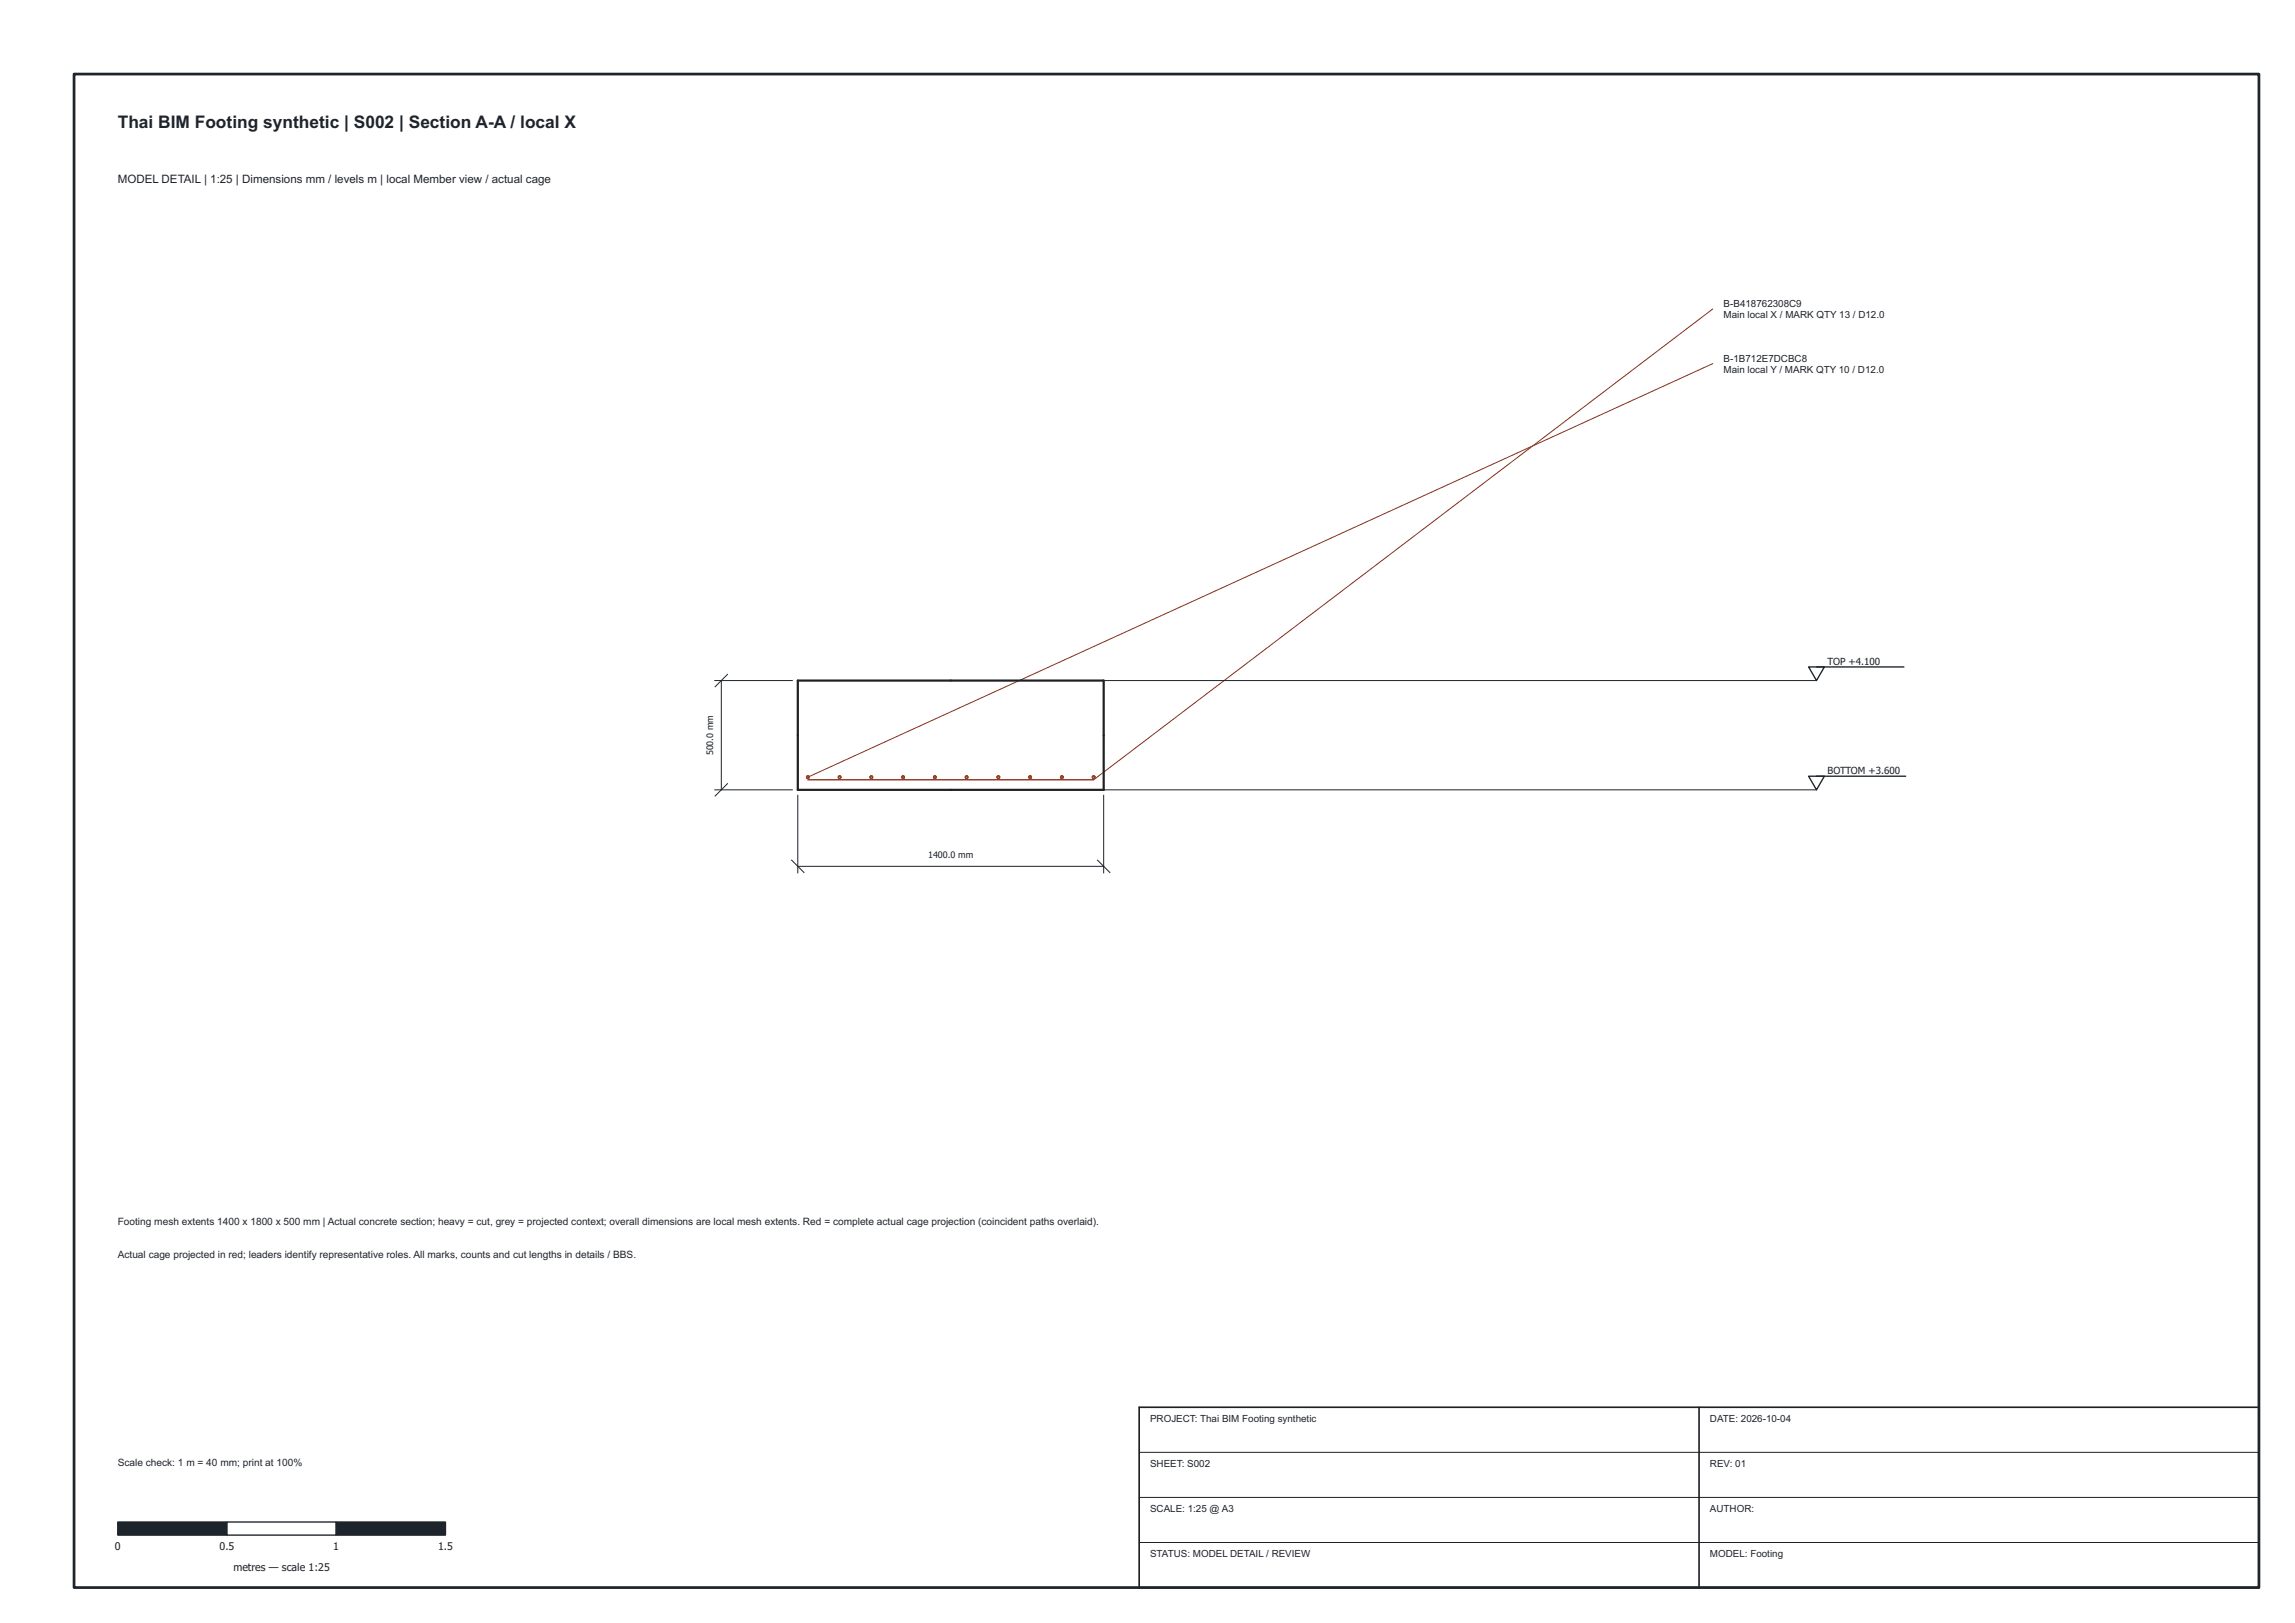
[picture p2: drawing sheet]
<svg xmlns="http://www.w3.org/2000/svg" width="420mm" height="297mm" viewBox="0 0 420 297" stroke-linecap="round" stroke-linejoin="round" font-family="sans-serif">
<defs><g id="words">
<text font-size="3.2" fill="#1e242c" x="21.6" y="23.4">Thai BIM Footing synthetic | S002 | Section A-A / local X</text>
<text font-size="2.1" fill="#1e242c" x="21.6" y="33.5">MODEL DETAIL | 1:25 | Dimensions mm / levels m | local Member view / actual cage</text>
<g font-size="1.9" fill="#1e242c">
<text x="21.6" y="224.2">Footing mesh extents 1400 x 1800 x 500 mm | Actual concrete section; heavy = cut, grey = projected context; overall dimensions are local mesh extents. Red = complete actual cage projection (coincident paths overlaid).</text>
<text x="21.6" y="230.2">Actual cage projected in red; leaders identify representative roles. All marks, counts and cut lengths in details / BBS.</text>
<text x="21.6" y="268.2">Scale check: 1 m = 40 mm; print at 100%</text>
<text x="21" y="283.7">0</text>
<text x="40.2" y="283.7">0.5</text>
<text x="42.7" y="287.5">metres — scale 1:25</text>
<text x="61" y="283.7">1</text>
<text x="80.2" y="283.7">1.5</text>
</g>
<g font-size="1.8" fill="#1e242c">
<text x="315.6" y="56.2">B-B418762308C9</text>
<text x="315.6" y="58.2">Main local X / MARK QTY 13 / D12.0</text>
<text x="315.6" y="66.2">B-1B712E7DCBC8</text>
<text x="315.6" y="68.2">Main local Y / MARK QTY 10 / D12.0</text>
<text x="334.6" y="121.7">TOP +4.100</text>
<text x="334.6" y="141.7">BOTTOM +3.600</text>
<text x="210.6" y="260.2">PROJECT: Thai BIM Footing synthetic</text>
<text x="313.1" y="260.2">DATE: 2026-10-04</text>
<text x="210.6" y="268.4">SHEET: S002</text>
<text x="313.1" y="268.4">REV: 01</text>
<text x="210.6" y="276.7">SCALE: 1:25 @ A3</text>
<text x="313.1" y="276.7">AUTHOR:</text>
<text x="210.6" y="284.9">STATUS: MODEL DETAIL / REVIEW</text>
<text x="313.1" y="284.9">MODEL: Footing</text>
</g>
<g font-size="1.6" fill="#1e242c">
<text x="130.6" y="138.3" transform="rotate(-90 130.6 138.3)">500.0 mm</text>
<text x="169.9" y="157.1">1400.0 mm</text>
</g>
</g></defs>
<path d="M146.1 124.6h56v20h-56z" fill="none" stroke="#aaa" stroke-width=".18"/>
<path d="M313.6 56.6l-113.4 86.1M313.6 66.6l-165.7 75.6" fill="none" stroke="#8c301b" stroke-width=".18"/>
<path d="M208.6 265.8h205M208.6 274.1h205M208.6 282.3h205" fill="none" stroke="#202020" stroke-width=".18"/>
<g fill="none" stroke="#8c301b" stroke-width=".25">
<path d="M147.9 142.7h52.3"/>
<circle cx="147.9" cy="142.2" r=".24"/>
<circle cx="153.7" cy="142.2" r=".24"/>
<circle cx="159.5" cy="142.2" r=".24"/>
<circle cx="165.3" cy="142.2" r=".24"/>
<circle cx="171.1" cy="142.2" r=".24"/>
<circle cx="177" cy="142.2" r=".24"/>
<circle cx="182.8" cy="142.2" r=".24"/>
<circle cx="188.6" cy="142.2" r=".24"/>
<circle cx="194.4" cy="142.2" r=".24"/>
<circle cx="200.2" cy="142.2" r=".24"/>
</g>
<path d="M146.1 124.6h56v20h-56z" fill="none" stroke="#202020" stroke-width=".4"/>
<path d="M208.6 257.6h205v33h-205zM311.1 257.6v33" fill="none" stroke="#202020" stroke-width=".3"/>
<path d="M21.6 278.6h20v2.4h-20z" fill="#1e242c" stroke="#1e242c" stroke-width=".25"/>
<path d="M41.6 278.6h20v2.4h-20z" fill="#fff" stroke="#1e242c" stroke-width=".25"/>
<path d="M61.6 278.6h20v2.4h-20z" fill="#1e242c" stroke="#1e242c" stroke-width=".25"/>
<path d="M144.9 157.4l2.3 2.3M146.1 145.6v14.2M146.1 158.6h56M200.9 157.4l2.3 2.3M202.1 145.6v14.2" fill="none" stroke="#1e242c" stroke-width=".18"/>
<path d="M166.9 155h14.3v2.8h-14.3z" fill="#fff"/>
<path d="M130.9 124.6h14.2M132.1 124.6v20M133.2 123.4l-2.3 2.3M130.9 144.6h14.2M133.2 143.4l-2.3 2.3" fill="none" stroke="#1e242c" stroke-width=".18"/>
<path d="M128.5 128.1h2.8v12.9h-2.8z" fill="#fff"/>
<path d="M202.1 124.6h130.5M202.1 144.6h130.5" fill="none" stroke="#1e242c" stroke-width=".18"/>
<path d="M331.1 122.1h2.9l-1.4 2.5zM332.6 122.1h16M331.1 142.1h2.9l-1.4 2.5zM332.6 142.1h16.3" fill="none" stroke="#1e242c" stroke-width=".25"/>
<path d="M13.6 13.6h400v277h-400z" fill="none" stroke="#1e242c" stroke-width=".5"/>
<use href="#words"/>
</svg>
